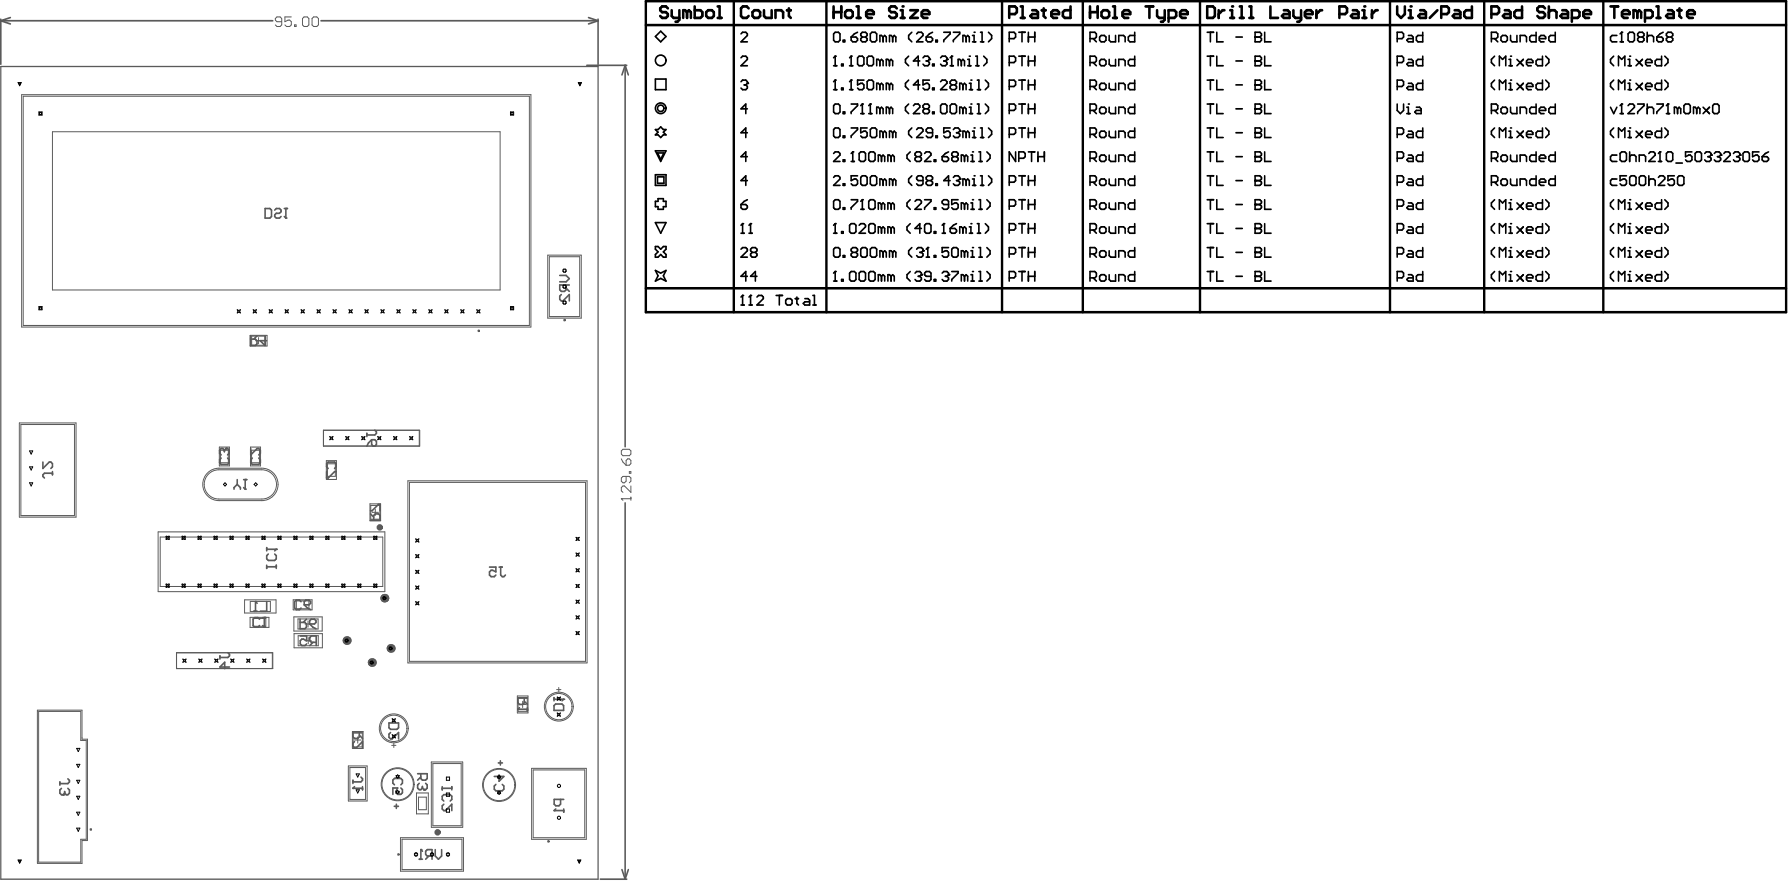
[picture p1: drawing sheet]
<svg xmlns="http://www.w3.org/2000/svg" width="947mm" height="467mm" viewBox="0 0 947 467" stroke-linecap="round" stroke-linejoin="round" font-family="sans-serif">
<g fill="none" stroke="#5a5a5a" stroke-width=".53">
<path d="M149 11h-2h-1l1-2h1l1 1v3l-1 1h-1l-1-1M154 9h-3v2h2h1v2l-1 1h-1l-1-1M156 13h1v1h-1zM160 10l1-1h2v1v3v1h-2l-1-1zM165 10l1-1h2l1 1v3l-1 1h-2l-1-1zM11 50h270v123h-270zM12 51h268v121h-268zM28 70h237v83h-237zM290 135h18v33h-18zM291 136h16v31h-16zM132 177h9v6h-9zM133 178h7v5h-7z"/>
<path d="M137 179v3M135 180h3M10 224h30v50h-30zM11 225h28v48h-28zM116 236h5v10h-5zM117 238h4v7h-4zM133 236h5v10h-5zM133 238h4v7h-4zM171 228h51v8h-51zM222 228v8M110 250l3-2h2h23a9 9 0 0 1 9 8 9 9 0 0 1-8 9h-23a9 9 0 0 1-8-5 9 9 0 0 1 2-10zM110 251l5-2 24-1a8 8 0 0 1 7 8 8 8 0 0 1-7 8h-23a8 8 0 0 1-7-5 8 8 0 0 1 1-8z"/>
<path d="M173 244h5v10h-5zM173 245h4v7h-4zM216 254h95v97h-95zM217 255h93v95h-93zM196 267h5v8h-5zM197 271h3M199 269v4M329 264h5M334 263v2M84 281h120v32h-120zM85 284h118v26h-118zM129 317h17v7h-17z"/>
<path d="M132 318h11v5h-11zM155 317h10v6h-10zM157 318h6v4h-6zM132 327h10v5h-10zM134 327h7v4h-7zM156 326h15v8h-15zM156 335h15v8h-15zM158 327h10v6h-10zM158 336h10v6h-10zM161 330h4M161 339h4M163 328v4"/>
<path d="M163 337v4M93 345h51v9h-51v-9h51v9M20 376h23v15h3v54h-3v12h-23zM20 376h23v16h3v52h-3v12h-23zM274 368h5v9h-5zM274 369h5v7h-5zM275 373h3M277 371v3M295 365h2M296 364v2M186 387h6v9h-6zM187 388h5v7h-5z"/>
<path d="M188 391h3M189 390v3M207 394h3M208 393v2M184 405h10v19h-10zM185 406h8v17h-8zM220 419h7v12h-7zM228 403h17v35h-17zM229 404h15v33h-15zM281 406h29v38h-29zM282 407h27v36h-27zM221 422h5v6h-5z"/>
<path d="M212 443h33v18h-33zM213 444h31v16h-31z"/>
<circle cx="296" cy="374" r="7"/>
<circle cx="296" cy="374" r="8"/>
<circle cx="208" cy="385" r="7"/>
<circle cx="208" cy="385" r="8"/>
<circle cx="210" cy="415" r="8"/>
<circle cx="210" cy="415" r="9"/>
<circle cx="264" cy="415" r="8"/>
<circle cx="264" cy="415" r="9"/>
</g>
<g fill="none" stroke="#5a5a5a" stroke-width=".87">
<path d="M0 11l5 2M0 11h144M0 10v24M5 9l-5 2M170 11h146M311 9l5 2M316 11l-5 2M316 10v24M311 35h21M331 35l1 5M331 35l-2 5M331 35v201"/>
<path d="M331 266v199M264 404h2M265 402v3M209 427h2M210 425v3M329 460l2 5M332 460l-1 5M318 465h14"/>
</g>
<g fill="none" stroke="#5a5a5a" stroke-width=".68">
<circle cx="253" cy="175" r=".3"/>
<circle cx="299" cy="169" r=".3"/>
<circle cx="48" cy="439" r=".3"/>
<circle cx="211" cy="452" r=".3"/>
<circle cx="290" cy="445" r=".3"/>
</g>
<g fill="none" stroke="#5a5a5a" stroke-width="1.7">
<circle cx="201" cy="279" r=".8"/>
<circle cx="232" cy="440" r=".8"/>
</g>
<circle cx="329" cy="264" r=".3" fill="#5a5a5a"/>
<path d="M329 239l1-1h3l1 1v1l-1 1h-3l-1-1zM329 243l2 3M331 244l2-1 1 1v1l-1 1h-2zM331 252v3h-1h-1v-2l1-1h3l1 1v2h-1M333 249h1v1h-1zM334 257v3l-4-3-1 1v2h1M329 264l1 1" fill="none" stroke="#5a5a5a" stroke-width=".53"/>
<g fill="#5a5a5a">
<circle cx="203" cy="316" r="2.2"/>
<circle cx="183" cy="339" r="2.2"/>
<circle cx="197" cy="350" r="2.2"/>
<circle cx="207" cy="343" r="2.2"/>
</g>
<path d="M221 409h5v3l-1 1h-1l-1-1v-3M223 411l-2 2M225 414l1 1v2l-2 1" fill="none" stroke="#5a5a5a" stroke-width=".87"/>
<circle cx="224" cy="418" r=".4" fill="#5a5a5a"/>
<path d="M140 110h3l1 1v4h-1h-3zM145 111l1-1h2l1 1-1 2h-2l-1 1 1 1h2h1M150 110h2M151 110v5M222 414l-1 1v2l1 1 2-1M224 417v1M224 416v1" fill="none" stroke="#5a5a5a" stroke-width=".87"/>
<circle cx="151" cy="115" r=".4" fill="#5a5a5a"/>
<path d="M150 115h1M141 300h5M141 290v1M141 299v2M141 291h5M142 293l-1 1v2h1h3h1v-2l-1-1M146 299v2" fill="none" stroke="#5a5a5a" stroke-width=".87"/>
<circle cx="146" cy="291" r=".4" fill="#5a5a5a"/>
<path d="M146 291h-1M116 347v2M121 345v1v2h-5M121 353h-5l3-3v4M32 414v1M33 417l-1 1v2h1M36 412l1 1-1 1h-4M234 416v2M234 417h5M239 416v2M235 424l-1-1v-2l1-1h3l1 1v2l-1 1M235 425l-1 1v2l1 1h1l3-4v4" fill="none" stroke="#5a5a5a" stroke-width=".87"/>
<circle cx="33" cy="420" r=".4" fill="#5a5a5a"/>
<path d="M296 146h4l1 1-1 2h-4M297 156l-1 1v1l1 1h1l3-3v3M300 151v2l-1 1h-2l-1-1v-2h5M300 152l1 2M34 420h-1M34 419v1M36 417l1 1v2h-1h-2M222 454h2M223 449v5M227 453l-2 1M229 453h-3l-1-1v-2l1-1h3v5M230 449v4l2 1 2-1v-4" fill="none" stroke="#5a5a5a" stroke-width=".87"/>
<circle cx="223" cy="449" r=".4" fill="#5a5a5a"/>
<path d="M293 429h5M297 423v2l-1 1h-2l-1-1v-2h5M298 428v2M223 449l1 1" fill="none" stroke="#5a5a5a" stroke-width=".87"/>
<circle cx="293" cy="429" r=".4" fill="#5a5a5a"/>
<path d="M120 237l1 1v2l-1 1M133 237v4l3-4 2 1v2l-1 1M117 242l-1 1v2l1 1h3l1-1v-2l-1-1M134 242l-1 1v2l1 1h3l1-1v-2l-1-1M159 336h3v3l-1-1-2 1v2h1h1h1M166 340l-2 1M167 340h-2l-1-1v-2l1-1h2v5M294 428l-1 1" fill="none" stroke="#5a5a5a" stroke-width=".87"/>
<circle cx="120" cy="237" r=".4" fill="#5a5a5a"/>
<path d="M119 238v1M119 238l-1-1-2 1v2l1 1M120 237l-1 1M187 413v1M187 417h5M191 411l1 1-1 2h-4M192 416v2" fill="none" stroke="#5a5a5a" stroke-width=".87"/>
<circle cx="187" cy="417" r=".4" fill="#5a5a5a"/>
<g fill="none" stroke="#5a5a5a" stroke-width=".87">
<path d="M135 318v5M141 318v5h-3M134 323h2M188 392l-1 1v2l1 1 4-4v4M190 387v3l-1 1h-1l-1-1v-3h5M190 389l2 2M206 382h5v3l-1 1h-3l-1-1zM207 387l-1 1v2l1 1h1l3-4v4M188 416l-1 1M209 415l-1-1v-1l1-1h3l1 1v1l-1 1M212 417l1 1v1l-1 1h-2v-1v-2h-2v3M262 415v1v1v1h4l1-1v-1l-1-1"/>
<path d="M264 410v3l3-2h-5"/>
</g>
<circle cx="135" cy="318" r=".4" fill="#5a5a5a"/>
<path d="M135 318l1 1M137 328l-1-1h-1l-1 1v3l1 1h1l1-1M139 327h2M140 327v5" fill="none" stroke="#5a5a5a" stroke-width=".87"/>
<circle cx="140" cy="332" r=".4" fill="#5a5a5a"/>
<path d="M139 331l1 1M274 375h5M277 369v3v1h-2l-1-1v-3h5M277 371l2 2M279 374v2" fill="none" stroke="#5a5a5a" stroke-width=".87"/>
<circle cx="274" cy="375" r=".4" fill="#5a5a5a"/>
<path d="M275 374l-1 1M293 373l1-1h3l1 1v3h-5zM293 369v2M293 370h5" fill="none" stroke="#5a5a5a" stroke-width=".87"/>
<circle cx="298" cy="370" r=".4" fill="#5a5a5a"/>
<path d="M126 256l-2 2v1M126 256l1 2v1M126 254v2M129 254h2M130 254v5M196 275h5v-2l-1-1h-1l-1 1v2M196 270h1l3-3h1v3M196 272l2 2M298 370l-1 1" fill="none" stroke="#5a5a5a" stroke-width=".87"/>
<circle cx="130" cy="259" r=".4" fill="#5a5a5a"/>
<g fill="none" stroke="#5a5a5a" stroke-width=".87">
<path d="M133 178v5h2l1-1v-2l-1-1h-2M136 178l-2 1M140 178v5l-2-3h3M194 229v2M197 233h1h1v2l-1 1-1-1zM197 233l-3 3M198 228h1l-1 2h-4M23 244v4l3-4 2 1v2l-1 1M28 249v2M28 250h-4l-1 1 1 2M129 258l1 1M173 249v4h1l3-4h1"/>
<path d="M174 248l-1-1v-2l1-1h3l1 1v2l-1 1M259 300h3v3l-1-1-2 1v1l1 1h2v-1M264 300h2M265 300v4l1 1 1-1M159 318l-1-1h-1l-1 1v4h1h1h1M161 318l1-1h2v2v1h-3zM161 320l3 2M159 328v5h2l1-1v-2l-1-1h-2M162 328l-2 1M164 330l3 3M164 328h1h1l1 1-1 1h-2z"/>
</g>
<path d="M0 35h316v430h-316z" fill="none" stroke="#5a5a5a" stroke-width=".68"/>
<path d="M342 13h603M342 1h603v164h-603zM388 1v164M437 1v164M530 1v164M573 1v164M635 1v164M736 1v164M785 1v164M848 1v164M342 152h603" fill="none" stroke="#000" stroke-width="1.3"/>
<g fill="none" stroke="#000" stroke-width=".87">
<path d="M347 19l3-2 2 2-2 3zM392 18l1-1h2v1v1l-3 3h3M441 18l1-1h2v1v3v1h-2l-1-1zM450 20h3l1 1-1 1h-2l-1-1zM454 17l-4 3M456 20h-1l1 2h2l1-1-1-1M456 20l-1-1 1-2h2l1 1-1 2M456 20h2M461 18v-1h2l1 1v3l-1 1h-2v-1zM467 20l-1-1v3M467 20v2M467 20l1-1 1 1v2"/>
<path d="M472 20l-1-1v3M472 20v2M472 20l1-1 1 1v2M483 17l-2 2v1l2 2M485 18l1-1h2v1v1l-3 3h3M490 20h3v1v1h-2l-1-1zM493 17l-3 3M499 17h4v1l-4 3v1M504 17h4v1l-4 3v1M511 20l-1-1v3M511 20v2M511 20l1-1 1 1v2"/>
<path d="M515 19v3M519 17h1v5M523 17l2 2v1l-2 2M539 17h3M541 17v5M544 20h4M544 17v5M548 17v5M582 20l1-1h1l1 1v1l-1 1h-1l-1-1zM587 19v2l1 1h2v-3M600 17v5h-2l-1-1v-1l1-1h2M639 17h3"/>
<path d="M640 17v5M644 17v5h3M654 20h3M664 17h3l1 1-1 2 1 1-1 1h-3zM664 20h3M669 17v5h4M745 19h2l1 1v2h-3l-1-1 1-1h3M753 17v5h-3l-1-1v-1l1-1h3M794 20l1-1h2l1 1v1l-1 1h-2l-1-1zM799 19v2l1 1h3v-3M813 17v5h-3l-1-1v-1l1-1h3M823 17v5h-3v-1v-1v-1h3"/>
<path d="M856 19h-3l-1 1v1l1 1h3M857 18l1-1v5M862 18v-1h2l1 1v3l-1 1h-2v-1zM867 20v2h2l1-1-1-1M867 20v-1v-2h2l1 1-1 2M867 20h2M872 20v-1h2l1 1v2M872 17v5M877 20h2l1 1-1 1h-1l-1-1zM880 17l-3 3M883 20h-1l1 2h1l1-1-1-1M883 20l-1-1 1-2h1l1 1-1 2"/>
<path d="M883 20h1M392 31l1-1h2v1l-3 4h3M441 35h2M441 31l1-1v5M445 34h1v1h-1zM446 21h1v1h-1zM450 35h1M450 31v-1v5M454 31l1-1h1l1 1v3l-1 1h-1l-1-1zM459 31l1-1h1l1 1v3l-1 1h-1l-1-1zM466 32l-2-1v4M466 32v3"/>
<path d="M466 32v-1l1 1v3M471 32l-2-1v4M471 32v3M471 32l1-1v1v3M481 30l-2 1v2l2 2M487 32h-4l3-2v5M488 31l1-1h2l1 1-1 1M490 32h1M491 32l1 1-1 2h-2l-1-1M493 34h1v1h-1zM495 21h1v1h-1zM498 31l1-1h1l1 1-1 1"/>
<path d="M499 32h1M500 32l1 1-1 2h-1l-1-1M503 35h1M503 31l1-1v5M509 32l-2-1v4M509 32v3M509 32l1-1v1v3M512 35h2M512 31h1v4M515 22h1M516 35h2M516 30h1v5"/>
<path d="M519 22h2M521 30l1 1v2l-1 2M534 20h3v-2v-1h-3v5M534 33h3v-1v-1v-1h-3v5M539 30h3M541 30v5M544 32h4M544 30v5M548 30v5M577 20h2h1v-2l-1-1h-2v5M577 33h2l1-1v-1l-1-1h-2v5M578 20l2 2"/>
<path d="M578 33l2 2M582 32l1-1h1l1 1v2l-1 1h-1l-1-1zM587 31v3l1 1h2v-4M592 22v-3h3v1v2M592 35v-4h3v1v3M600 30v5h-2l-1-1v-2l1-1h2M639 30h3M640 30v5M644 30v5h3M654 32h3M664 30h3l1 1-1 1 1 2-1 1h-3zM664 32h3"/>
<path d="M669 30v5h4M739 20h3h1v-2l-1-1h-3v5M739 33h3l1-1v-1l-1-1h-3v5M745 31h2l1 1v3h-3l-1-1 1-1h3M753 30v5h-3l-1-1v-2l1-1h3M789 20h3h1v-2l-1-1h-3v5M791 30l-2 1v2l2 2M791 20l2 2M793 35v-5l2 1 2-1v5M798 35h2M798 31h1v4M803 31l3 4"/>
<path d="M804 22v-3h3l1 1v2M806 31l-3 4M808 33h3l-1-2h-1l-1 1v2l1 1h1M815 20h3l-1-1h-2v1v1v1h2M816 30v5h-2l-1-1v-2l1-1h2M818 30l2 1v2l-2 2M854 30l-2 1v2l2 2M856 35v-5l2 1 2-1v5M857 22h2M862 35h1M862 31v4M866 31l3 4"/>
<path d="M869 31l-3 4M871 33h3l-1-2h-1l-1 1v2l1 1h1M879 30v5h-2l-1-1v-2l1-1h2M881 30l2 1v2l-2 2M347 42h5v5h-5zM392 43l1-1h2v1v2M394 45h1M395 45v1v1h-2h-1M395 58h-3l3-3v5M441 47h2M441 56l1-1h2v1v3v1h-2l-1-1zM441 43l1-1v5"/>
<path d="M445 47h1h-1zM446 59h1v1h-1zM450 47h1M450 43v-1v5M450 55h4v1l-4 3v1M455 56l1-1v5M457 42h-3v3l1-1 2 1v2h-1h-1h-1M459 43l1-1h1l1 1v4h-1h-1h-1zM460 56l1-1v5M466 45l-2-1v3M466 58l-2-1v3M466 45v2"/>
<path d="M466 58v2M466 45v-1l1 1v2M466 58v-1l1 1v2M471 45l-2-1v3M471 58l-2-1v3M471 45v2M471 58v2M471 45l1-1v1v2M471 58l1-1v1v2M481 42l-2 2v2l2 1M481 55l-2 2v1l2 2M483 56l1-1h2l1 1v1l-4 3h4"/>
<path d="M487 45h-4l3-3v5M489 58h-1l1 2h2l1-1-1-1M489 58l-1-1 1-2h2l1 1-1 2M489 58h2M492 42h-4v3l3-1 1 1v2h-1h-2h-1M493 47h1h-1zM493 59h1v1h-1zM498 43l1-1h1l1 1v1l-3 3h3M498 56l1-1h1l1 1v3l-1 1h-1l-1-1zM503 56l1-1h1l1 1v3l-1 1h-1l-1-1zM504 45l-1 1 1 1h1h1l-1-2M504 45l-1-1 1-2h1l1 1-1 2"/>
<path d="M504 45h1M510 45l-2-1v3M510 58l-2-1v3M510 45v2M510 58v2M510 45v-1l1 1v2M510 58v-1l1 1v2M513 47h2M513 44h1v3M513 57h1v3M517 47h2M517 55h1v5"/>
<path d="M517 42h1v5M521 55l2 2v1l-2 2M521 42l2 2v2l-2 1M534 46h3v-1v-2v-1h-3v5M534 58h3v-2v-1h-3v5M539 55h3M539 42h3M541 42v5M541 55v5M544 45h4M544 58h4M544 42v5"/>
<path d="M544 55v5M548 42v5M548 55v5M577 46h2l1-1v-2l-1-1h-2v5M577 58h2h1v-2l-1-1h-2v5M578 58l2 2M578 46l2 1M582 45l1-1h1l1 1v2h-1h-1h-1zM582 58l1-1h1l1 1v1l-1 1h-1l-1-1zM587 44v3h1h2v-3M587 57v2l1 1h2v-3M592 47v-3h3v1v2"/>
<path d="M600 42v5h-2h-1v-2l1-1h2M600 55v5h-2l-1-1v-1l1-1h2M639 55h3M639 42h3M640 42v5M640 55v5M644 42v5h3M644 55v5h3M654 45h3M654 58h3M664 42h3l1 1-1 2 1 2h-1h-3zM664 55h3l1 1-1 2 1 1-1 1h-3z"/>
<path d="M664 45h3M664 58h3M669 42v5h4M669 55v5h4M739 46h3l1-1v-2l-1-1h-3v5M739 55v3l2 2 2-2v-3M744 57h1v3M745 44h2l1 1v2h-3h-1l1-1h3M749 57h2l1 1v2h-3v-1v-1h3M753 42v5h-3h-1v-2l1-1h3M789 58h3h1v-2l-1-1h-3v5M791 42l-2 2v2l2 1"/>
<path d="M791 58l2 2M793 47v-5l2 2 2-2v5M794 58l1-1h2l1 1v1l-1 1h-2l-1-1zM798 47h2M798 44h1v3M799 57v2l1 1h3v-3M803 44l3 3M806 44l-3 3M808 46h3l-1-2h-1l-1 1v2h1h1M813 55v5h-3l-1-1v-1l1-1h3M815 58h3l-1-1h-2v1v1v1h2M816 42v5h-2h-1v-2l1-1h2"/>
<path d="M818 42l2 2v2l-2 1M823 55v5h-3v-1v-1v-1h3M852 57l2 3 2-3M854 42l-2 2v2l2 1M856 47v-5l2 2 2-2v5M857 56l1-1v5M862 47h1M862 56v-1h2l1 1v1l-3 3h3M862 44v3M866 44l3 3M867 55h3v1l-3 3v1M869 44l-3 3"/>
<path d="M871 46h3l-1-2h-1l-1 1v2h1h1M872 55v5M872 58v-1h2l1 1v2M877 55h3v1l-3 3v1M879 42v5h-2h-1v-2l1-1h2M881 42l2 2v2l-2 1M882 56l1-1v5M888 58l-2-1v3M888 58v2M888 58l1-1v1v2M891 56l1-1h2v1v3v1h-2l-1-1zM898 58l-2-1v3"/>
<path d="M898 58l1-1 1 1v2M898 58v2M901 57l4 3M905 57l-4 3M906 56l1-1h2l1 1v3l-1 1h-2l-1-1zM347 69h1l2-2 1 2h1l-1 1 1 1h-1l-1 2-2-2h-1l1-1zM347 80h5l-2 5zM395 70h-3l3-2v5M441 69l1-1h2v1v3v1h-2l-1-1zM446 72h1v1h-1zM450 68h4v1l-4 3v1M455 60h2"/>
<path d="M459 68h-4v2l2-1 2 1v2l-1 1h-2l-1-1M460 60h1M461 69v-1h2l1 1v3l-1 1h-2v-1zM467 70l-1-1v4M467 70v3M467 70l1-1 1 1v3M472 70l-1-1v4M472 70v3M472 70l1-1 1 1v3M483 68l-2 1v2l2 2M485 69l1-1h2v1l-3 4h3M493 70h-2l-1-1 1-1h2v1v3v1h-2l-1-1"/>
<path d="M495 72h1v1h-1zM503 68h-4v2l2-1 2 1v2l-1 1h-2l-1-1M504 69l1-1h2l1 1-1 1M506 70h1M507 70l1 1-1 2h-2l-1-1M511 70l-1-1v4M511 70v3M511 70l1-1 1 1v3M513 60h2M515 73h1M515 69v4M517 60h2"/>
<path d="M519 73h2M519 68h1v5M523 68l2 1v2l-2 2M534 71h3v-1v-1v-1h-3v5M539 68h3M541 68v5M544 70h4M544 68v5M548 68v5M577 71h2l1-1v-1l-1-1h-2v5M578 71l2 2M582 70l1-1h1l1 1v2l-1 1h-1l-1-1z"/>
<path d="M587 69v3l1 1h2v-4M592 60v-3h3v1v2M592 73v-4h3v1v3M600 68v5h-2l-1-1v-2l1-1h2M639 68h3M640 68v5M644 68v5h3M654 70h3M664 68h3l1 1-1 1 1 2-1 1h-3zM664 70h3M669 68v5h4M739 71h3l1-1v-1l-1-1h-3v5"/>
<path d="M744 60h2M745 69h2l1 1v3h-3l-1-1 1-1h3M753 68v5h-3l-1-1v-2l1-1h3M791 68l-2 1v2l2 2M793 73v-5l2 1 2-1v5M798 73h2M798 69h1v4M803 69l3 4M804 60v-3h3l1 1v2M806 69l-3 4M808 71h3l-1-2h-1l-1 1v2l1 1h1M816 68v5h-2l-1-1v-2l1-1h2"/>
<path d="M818 68l2 1v2l-2 2M854 68l-2 1v2l2 2M856 73v-5l2 1 2-1v5M857 60h2M862 69v4M862 73h1M866 69l3 4M869 69l-3 4M871 71h3l-1-2h-1l-1 1v2l1 1h1M879 68v5h-2l-1-1v-2l1-1h2M881 68l2 1v2l-2 2M882 60h1"/>
<path d="M347 92h5v6h-5zM348 81h3l-1 3zM348 94h3v3h-3zM395 83h-3l3-3v5M395 96h-3l3-3v5M441 94l1-1h2v1v1l-3 3h3M441 81l1-1h2v1v1l-3 3h3M446 97h1v1h-1zM446 85h1h-1zM450 85h2M450 81l1-1v5M454 93h-4v3l2-1 2 1v1l-1 1h-2l-1-1"/>
<path d="M455 81v-1h2l1 1v4h-1h-2zM455 94l1-1h2l1 1v3l-1 1h-2l-1-1zM460 81l1-1h1l1 1v4h-1h-1h-1zM461 94v-1h2l1 1v3l-1 1h-2v-1zM466 83l-1-1v3M466 83v2M466 83l1-1 1 1v2M467 96l-1-1v3M467 96v2M467 96l1-1 1 1v2M472 83l-2-1v3M472 83v2"/>
<path d="M472 83v-1l1 1v2M472 96l-1-1v3M472 96v2M472 96l1-1 1 1v2M482 80l-2 2v2l2 1M483 93l-2 2v1l2 2M485 83l-1 1 1 1h2h1l-1-2M485 83l-1-1 1-2h2l1 1-1 2M485 83h2M488 96h-2l-1-1 1-2h2v1v3v1h-2l-1-1M489 81l1-1h2l1 1v1l-4 3h4M491 96h-1l1 2h2v-1v-1"/>
<path d="M491 96l-1-1 1-2h2v1v2M491 96h2M494 85h1h-1zM495 97h1v1h-1zM499 83h2l1 2h-1h-2zM502 80l-3 3M503 96h-4l3-3v5M504 83v1v1h2h1l-1-2M504 83v-1v-2h2l1 1-1 2M504 83h2M504 94l1-1h2l1 1-1 2M506 96h1"/>
<path d="M507 96h1l-1 2h-2l-1-1M510 83l-1-1v3M510 83l1-1 1 1v2M510 83v2M511 96l-1-1v3M511 96v2M511 96l1-1 1 1v2M514 82h1v3M514 85h1M515 98h1M515 95v3M518 85h2"/>
<path d="M518 80h1v5M519 98h2M519 93h1v5M522 80l2 2v2l-2 1M523 93l2 2v1l-2 2M534 96h3v-2v-1h-3v5M537 80v5l-3-5v5M539 84h3v-1v-2v-1h-3v5M539 93h3M541 93v5M544 80h4M544 96h4"/>
<path d="M544 93v5M546 80v5M548 93v5M549 83h4M549 80v5M553 80v5M577 84h2l1-1v-2l-1-1h-2v5M577 96h2h1v-2l-1-1h-2v5M578 84l2 1M578 96l2 2M582 96l1-1h1l1 1v1l-1 1h-1l-1-1zM582 83l1-1h1l1 1v2h-1h-1h-1z"/>
<path d="M587 95v2l1 1h2v-3M587 82v3h1h2v-3M592 85v-3h3v1v2M592 98v-3h3v1v2M600 93v5h-2l-1-1v-1l1-1h2M600 80v5h-2h-1v-2l1-1h2M639 80h3M639 93h3M640 80v5M640 93v5M644 93v5h3M644 80v5h3"/>
<path d="M654 83h3M654 96h3M664 93h3l1 1-1 2 1 1-1 1h-3zM664 80h3l1 1-1 2 1 2h-1h-3zM664 83h3M664 96h3M669 93v5h4M669 80v5h4M739 84h3l1-1v-2l-1-1h-3v5M739 96h3h1v-2l-1-1h-3v5M745 95h2l1 1v2h-3l-1-1 1-1h3M745 82h2l1 1v2h-3h-1l1-1h3"/>
<path d="M753 93v5h-3l-1-1v-1l1-1h3M753 80v5h-3h-1v-2l1-1h3M789 84h3l1-1v-2l-1-1h-3v5M789 96h3h1v-2l-1-1h-3v5M791 84l2 1M791 96l2 2M794 96l1-1h2l1 1v1l-1 1h-2l-1-1zM794 83l1-1h2l1 1v2h-1h-2h-1zM799 95v2l1 1h3v-3M799 82v3h1h3v-3M804 85v-3h3l1 1v2M804 98v-3h3l1 1v2"/>
<path d="M813 93v5h-3l-1-1v-1l1-1h3M813 80v5h-3h-1v-2l1-1h3M815 96h3l-1-1h-2v1v1v1h2M815 84h3l-1-2h-2v1v2h2M823 93v5h-3v-1v-1v-1h3M823 80v5h-3v-2v-1h3M856 95h-3l-1 1v1l1 1h3M856 82h-3l-1 1v2h1h3M857 81l1-1h2l1 1v4h-1h-2h-1zM861 93h-4v3l3-1 1 1v1l-1 1h-2l-1-1M862 94l1-1h2l1 1v3l-1 1h-2l-1-1zM862 80v5"/>
<path d="M862 83l1-1h2l1 1v2M867 94l1-1h2l1 1v3l-1 1h-2l-1-1zM867 85v-3h3l1 1v2M872 81l1-1h2l1 1v1l-4 3h4M872 96l1-1h2l1 1v2M872 93v5M878 94v-1h2l1 1v1l-3 3h3M878 85h1M878 81v-1v5M882 81l1-1h1l1 1v4h-1h-1h-1zM886 93h-3v3l1-1 2 1v1l-1 1h-2v-1M887 86h3"/>
<path d="M888 94l1-1h1l1 1v3l-1 1h-1l-1-1zM895 80h-3v3l2-1 1 1v2h-1h-1h-1M897 81l1-1h2v1v4h-2h-1zM902 81l1-1h2v1v2M904 83h1M905 83v1v1h-2h-1M907 81l1-1h2l1 1-1 2M909 83h1M910 83l1 1-1 1h-2h-1M912 81l1-1h2l1 1v1l-4 3h4M917 81l1-1h2l1 1-1 2M919 83h1"/>
<path d="M920 83l1 1-1 1h-2h-1M922 81l1-1h2l1 1v4h-1h-2h-1zM931 80h-4v3l2-1 2 1v2h-1h-2h-1M932 83h3l1 2h-1h-2h-1zM936 80l-4 3M347 107h1v-2h3v2h1v2h-1v2h-3v-2h-1zM347 118h5l-2 5zM392 108h3v2v1h-2l-1-1zM392 119l1-1v5M395 106l-3 2M396 119l1-1v5M441 107l1-1h2v1v3v1h-2l-1-1z"/>
<path d="M441 119l1-1v5M446 110h1v1h-1zM450 119v-1h2l1 1v4h-1h-2zM450 106h4v1l-4 3v1M455 119v-1h2l1 1v1l-3 3h3M455 111h2M455 107l1-1v5M460 107l1-1h1l1 1v3l-1 1h-1l-1-1zM460 119l1-1h1l1 1v4h-1h-1h-1zM466 108l-1-1v4M466 108l1-1 1 1v3M466 108v3"/>
<path d="M472 108l-2-1v4M472 108v-1l1 1v3M472 108v3M482 118l-2 2v2l2 1M482 106l-2 1v2l2 2M484 107l1-1h2l1 1-4 4h4M489 119l1-1h2l1 1v4h-1h-2h-1zM489 106h4v1l-4 3v1M494 110h1v1h-1zM499 119v-1v5M502 108h-3v-1v-1h2l1 1v3l-1 1h-2v-1M506 118l-3 3"/>
<path d="M507 106h-3v2l1-1 2 1v2l-1 1h-2v-1M510 108l-1-1v4M510 108v3M510 108l1-1 1 1v3M514 111h1M514 107h1v4M517 118h1v5M518 111h2M518 106h1v5M521 118l2 2v2l-2 1M522 106l2 1v2l-2 2M534 109h3v-1v-1v-1h-3v5"/>
<path d="M539 106h3M539 118h3M541 106v5M541 118v5M544 108h4M544 106v5M544 118v5M548 106v5M548 118v5M577 109h2l1-1v-1l-1-1h-2v5M578 109l2 2M582 108l1-1h1l1 1v2l-1 1h-1l-1-1z"/>
<path d="M587 107v3l1 1h2v-4M592 111v-4h3v1v3M600 106v5h-2l-1-1v-2l1-1h2M600 118v5h-2h-1v-2l1-1h2M639 106h3M639 118h3M640 106v5M640 118v5M644 106v5h3M644 118v5h3M654 108h3M664 106h3l1 1-1 1 1 2-1 1h-3z"/>
<path d="M664 118h3l1 1-1 2 1 2h-1h-3zM664 108h3M669 106v5h4M669 118v5h4M739 109h3l1-1v-1l-1-1h-3v5M745 107h2l1 1v3h-3l-1-1 1-1h3M753 106v5h-3l-1-1v-2l1-1h3M753 118v5h-3h-1v-2l1-1h3M791 106l-2 1v2l2 2M791 118l-2 2v2l2 1M793 111v-5l2 1 2-1v5M798 111h2"/>
<path d="M798 107h1v4M803 107l3 4M806 107l-3 4M808 109h3l-1-2h-1l-1 1v2l1 1h1M816 106v5h-2l-1-1v-2l1-1h2M816 118v5h-2h-1v-2l1-1h2M818 118l2 2v2l-2 1M818 106l2 1v2l-2 2M854 106l-2 1v2l2 2M854 118l-2 2v2l2 1M856 111v-5l2 1 2-1v5M862 111h1"/>
<path d="M862 107v4M866 107l3 4-2-2M869 107l-3 4M871 109h3l-1-2h-1l-1 1v2l1 1h1M879 106v5h-2l-1-1v-2l1-1h2M879 118v5h-2h-1v-2l1-1h2M881 106l2 1v2l-2 2M881 118l2 2v2l-2 1M347 130h1l2 2 1-2h1v2l-1 1 1 2v1h-1l-1-1-2 1h-1v-1l1-2-1-1zM392 132l1-1h2v1v1l-3 3h3M392 123h2M396 123h2"/>
<path d="M398 134h-1l1 2h2l1-1-1-1M398 134l-1-1 1-2h2l1 1-1 2M398 134h2M441 132l1-1h2v1v3v1h-2l-1-1zM441 123h2M445 123h1h-1zM446 135h1v1h-1zM451 134h-1l1 2h2l1-1-1-1M451 134l-1-1 1-2h2l1 1-1 2M451 134h2M455 132l1-1h2l1 1v3l-1 1h-2l-1-1zM461 132v-1h2l1 1v3l-1 1h-2v-1z"/>
<path d="M466 121l-1-1v3M466 121v2M466 121l1-1 1 1v2M467 134l-1-1v3M467 134v2M467 134l1-1 1 1v2M472 121l-2-1v3M472 121v2M472 121v-1l1 1v2M472 134l-1-1v3M472 134v2M472 134l1-1 1 1v2"/>
<path d="M483 131l-2 2v1l2 2M485 132l1-1h2v1v2M487 134h1M488 134v2h-2l-1-1M488 121h-4l3-3v5M490 136h2M490 132l1-1v5M494 135h1v1h-1zM494 123h1h-1zM499 123h1M502 131h-3v3l2-1 1 1v1l-1 1h-2v-1M503 121h2l1 2h-1h-1h-1z"/>
<path d="M504 132v-1h2l1 1v3l-1 1h-2v-1zM510 121l-2-1v3M510 121v2M510 121v-1l1 1v2M510 134l-1-1v3M510 134v2M510 134l1-1 1 1v2M513 123h2M513 120h1v3M514 136h1M514 133h1v3M517 123h2"/>
<path d="M518 136h2M518 131h1v5M522 131l2 2v1l-2 2M534 122h3v-1v-2v-1h-3v5M534 134h3v-2v-1h-3v5M539 131h3M541 131v5M544 121h4M544 134h4M544 131v5M548 131v5M577 122h2l1-1v-2l-1-1h-2v5"/>
<path d="M577 134h2h1v-2l-1-1h-2v5M578 122l2 1M578 134l2 2M582 134l1-1h1l1 1v1l-1 1h-1l-1-1zM582 121l1-1h1l1 1v2h-1h-1h-1zM587 133v2l1 1h2v-3M587 120v3h1h2v-3M592 123v-3h3v1v2M592 136v-3h3v1v2M600 131v5h-2l-1-1v-1l1-1h2M639 131h3M640 131v5"/>
<path d="M644 131v5h3M654 121h3M654 134h3M664 131h3l1 1-1 2 1 1-1 1h-3zM664 121h3M664 134h3M669 131v5h4M739 122h3l1-1v-2l-1-1h-3v5M739 134h3h1v-2l-1-1h-3v5M745 133h2l1 1v2h-3l-1-1 1-1h3M745 120h2l1 1v2h-3h-1l1-1h3M753 131v5h-3l-1-1v-1l1-1h3"/>
<path d="M791 131l-2 2v1l2 2M793 123v-5l2 2 2-2v5M793 136v-5l2 2 2-2v5M798 136h2M798 123h2M798 120h1v3M798 133h1v3M803 120l3 3M803 133l3 3M806 133l-3 3M806 120l-3 3M808 134h3l-1-1h-1l-1 1v1l1 1h1"/>
<path d="M808 122h3l-1-2h-1l-1 1v2h1h1M816 131v5h-2l-1-1v-1l1-1h2M818 131l2 2v1l-2 2M854 131l-2 2v1l2 2M856 123v-5l2 2 2-2v5M856 136v-5l2 2 2-2v5M862 136h1M862 120v3M862 133v3M862 123h1M866 120l3 3M866 133l3 3"/>
<path d="M869 120l-3 3M869 133l-3 3M871 134h3l-1-1h-1l-1 1v1l1 1h1M871 122h3l-1-2h-1l-1 1v2h1h1M879 131v5h-2l-1-1v-1l1-1h2M881 131l2 2v1l-2 2M347 143l3 1 2-1-1 3 1 3-2-2-3 2 1-3zM392 157l1-1v5M395 146h-3l3-2v5M396 157l1-1v5M401 146h-4l3-2v5M401 157v-1h2l1 1v1l-3 3h3"/>
<path d="M411 156h3M412 156v5M416 159l1-1h1l1 1v1l-1 1h-1l-1-1zM421 158h2M422 157v3l1 1M426 158h2v1v2h-2l-1-1h1h2M430 156h1v5M441 149h2M441 144h1v5M445 148h1v1h-1zM450 144h2h1v4l-1 1h-2v-1zM455 144h2h1v4l-1 1h-2v-1z"/>
<path d="M460 144h1h1h1v4l-1 1h-1l-1-1zM466 146l-1-1v4M466 146l1-1 1 1v3M466 146v3M472 146l-2-1v4M472 146v3M472 146v-1l1 1v3M482 144l-2 1v2l2 2M484 144h1h2h1l-1 2M486 146h1M487 146l1 1-1 2h-2l-1-1M493 146h-3l-1-1 1-1h2h1v4l-1 1h-2l-1-1"/>
<path d="M494 148h1v1h-1zM499 144h2h1l-1 2M500 146h1M501 146l1 1-1 2h-2v-1M504 144h3l-3 4v1M510 146l-1-1v4M510 146v3M510 146l1-1 1 1v3M514 149h1M514 145h1v4M518 149h2M518 144h1v5"/>
<path d="M522 144l2 1v2l-2 2M534 147h3v-1v-2h-3v5M539 144h3M541 144v5M544 146h4M544 144v5M548 144v5M577 147h2l1-1v-2h-1h-2v5M578 147l2 2M582 146l1-1h1l1 1v2l-1 1h-1l-1-1zM587 145v3l1 1h2v-4M592 149v-4h3v1v3"/>
<path d="M600 144v5h-2l-1-1v-2l1-1h2M639 144h3M640 144v5M644 144v5h3M654 146h3M664 144h3h1l-1 2 1 2-1 1h-3zM664 146h3M669 144v5h4M739 147h3l1-1v-2h-1h-3v5M745 145h2l1 1v3h-3l-1-1 1-1h3M753 144v5h-3l-1-1v-2l1-1h3M791 144l-2 1v2l2 2"/>
<path d="M793 149v-5l2 1 2-1v5M798 149h2M798 145h1v4M803 145l3 4M806 145l-3 4M808 147h3l-1-2h-1l-1 1v2l1 1h1M816 144v5h-2l-1-1v-2l1-1h2M818 144l2 1v2l-2 2M854 144l-2 1v2l2 2M856 149v-5l2 1 2-1v5M862 145v4M862 149h1"/>
<path d="M866 145l3 4M869 145l-3 4M871 147h3l-1-2h-1l-1 1v2l1 1h1M879 144v5h-2l-1-1v-2l1-1h2M881 144l2 1v2l-2 2M392 161h2M396 161h2M430 161h2"/>
<circle cx="350" cy="32" r="2.8"/>
<circle cx="350" cy="57" r="1.7"/>
<circle cx="350" cy="57" r="2.8"/>
</g>
<g fill="none" stroke="#000" stroke-width=".53">
<path d="M10 44h1l-1 1zM11 44h-1v1M21 59h1v2h-1zM21 60h1v1h-1zM270 59h2v2h-2zM270 60h1v1h-1zM306 44h2l-1 1zM306 44h1v1M298 143l1-1 1 2h-2zM298 151h1l1 1h-2zM298 160l1-1 1 1-2 1zM21 162h1v2h-1z"/>
<path d="M21 163h1v1h-1zM126 164h1v1v1l-1-1v1v-1zM134 164h1h1l-1 1 1 1-1-1-1 1v-1zM142 164h1h1v1v1l-1-1-1 1 1-1zM151 164h1h1l-1 1 1 1-1-1-1 1v-1zM159 164h1h1v1v1l-1-1-1 1 1-1zM168 164h1v1v1v-1l-1 1v-1zM176 164h1h1l-1 1 1 1-1-1-1 1 1-1zM185 164h1v1v1v-1l-1 1v-1zM193 164h1h1l-1 1 1 1-1-1-1 1 1-1zM202 164h1v1v1l-1-1v1v-1zM210 164h1h1l-1 1 1 1-1-1-1 1v-1z"/>
<path d="M218 164h1h1v1v1l-1-1-1 1 1-1zM227 164h1h1l-1 1 1 1-1-1-1 1v-1zM235 164h1h1v1v1l-1-1-1 1 1-1zM244 164h1h1l-1 1 1 1-1-1-1 1v-1zM252 164h1h1v1v1l-1-1-1 1 1-1zM270 162h2v2h-2zM270 163h1v1h-1zM16 239h1l-1 1zM175 231h1v1v1l-1-1v1v-1zM183 231h1h1l-1 1 1 1-1-1-1 1v-1zM191 231h1h1v1v1l-1-1-1 1 1-1zM200 231h1h1l-1 1 1 1-1-1-1 1v-1z"/>
<path d="M208 231h1h1v1v1l-1-1-1 1 1-1zM217 231h1v1v1v-1l-1 1v-1zM16 255h1l-1 2zM16 247h1l-1 2zM118 256l1-1 1 1-1 1zM134 256l1-1 1 1-1 1zM88 284h1h1l-1 1h1h-1h-1zM96 284h1h1v1h-1h-1h1zM105 284h1v1h-1zM113 284h1h1v1h-1h-1h1zM122 284h1v1h-1zM130 284h1h1l-1 1h1h-1h-1h1z"/>
<path d="M139 284h1v1h-1zM147 284h1h1l-1 1h1h-1h-1zM155 284h1h1v1h-1h-1h1zM164 284h1h1l-1 1h1h-1h-1zM172 284h1h1v1h-1h-1h1zM181 284h1h1l-1 1h1h-1h-1zM189 284h1h1v1h-1h-1h1zM198 284h1v1h-1zM220 285h1h1l-1 1 1 1-1-1-1 1v-1zM220 293l1 1 1-1-1 1 1 1h-1h-1v-1zM305 284l1 1 1-1-1 1 1 1-1-1-1 1v-1zM305 293h1h1h-1l1 1h-1h-1v-1z"/>
<path d="M88 309h1h1l-1 1 1 1-1-1-1 1v-1zM96 309h1h1v1v1l-1-1-1 1 1-1zM105 309h1v1v1v-1l-1 1v-1zM113 309h1h1v1v1l-1-1-1 1 1-1zM122 309h1v1v1v-1l-1 1v-1zM130 309h1h1l-1 1 1 1-1-1-1 1 1-1zM139 309h1v1v1l-1-1v1v-1zM147 309h1h1l-1 1 1 1-1-1-1 1v-1zM155 309h1h1v1v1l-1-1-1 1 1-1zM164 309h1h1l-1 1 1 1-1-1-1 1v-1zM172 309h1h1v1v1l-1-1-1 1 1-1zM181 309h1h1l-1 1 1 1-1-1-1 1v-1z"/>
<path d="M189 309h1h1v1v1l-1-1-1 1 1-1zM198 309h1v1v1v-1l-1 1v-1zM220 318l1 1 1-1-1 1 1 1h-1h-1v-1zM220 310h1h1l-1 1 1 1-1-1-1 1v-1zM220 302h1h1l-1 1h1h-1h-1zM305 317l1 1 1-1-1 1 1 1h-1h-1v-1zM305 309l1 1 1-1-1 1 1 1-1-1-1 1v-1zM305 301h1h1l-1 1 1 1-1-1-1 1v-1zM305 334h1h1l-1 1 1 1-1-1-1 1v-1zM305 326h1h1l-1 1h1h-1h-1zM97 349h1v1h-1v-1zM105 349h1h1h-1l1 1h-1h-1l1-1z"/>
<path d="M114 349h1v1h-1v-1zM122 349h1h1h-1l1 1h-1h-1l1-1zM131 349h1v1h-1v-1zM139 349h1h1h-1l1 1h-1h-1v-1zM295 377l1 1 1-1-1 1 1 1-1-1-1 1v-1zM295 369h1h1l-1 1h1h-1h-1zM41 396h1l-1 2zM208 380v1l1-1v1v1l-1-1v1v-1zM208 389h1v1h-1v-1zM41 413h1l-1 1zM41 404h1l-1 2zM188 409h2l-1 2z"/>
<path d="M188 418h2l-1 1zM210 410h1v1l-1 1v-1zM210 419v-1l1 1-1 1v-1zM236 419h2v2h-2zM236 411h2v2h-2zM263 419h1h1v1h-1h-1l1-1zM263 411l1-1 1 1-1 1-1-1h1zM41 438h1l-1 2zM41 430h1l-1 1zM41 421h1l-1 2zM236 428h2v2h-2zM10 455h1l-1 2z"/>
<path d="M10 455h1l-1 1zM219 452l2-1v1l-1 1zM228 452l1-1v1l-1 1zM236 452l1-1 1 1-1 1zM306 455h1v2zM306 455h1v1z"/>
<circle cx="203" cy="316" r=".5"/>
<circle cx="203" cy="316" r=".8"/>
<circle cx="183" cy="339" r=".5"/>
<circle cx="183" cy="339" r=".8"/>
<circle cx="197" cy="350" r=".5"/>
<circle cx="197" cy="350" r=".8"/>
<circle cx="207" cy="343" r=".5"/>
<circle cx="207" cy="343" r=".8"/>
<circle cx="296" cy="416" r=".8"/>
<circle cx="296" cy="433" r=".8"/>
</g>
<g fill="none" stroke="#000" stroke-width="1.4">
<path d="M353 4l-1-1h-2l-1 1v1l1 1h2l1 1v1l-1 1h-2l-1-1M355 5v3l1 1h3M359 5v5l-1 1h-1M364 6l-1-1h-1v4M364 6l1-1 1 1v3M364 6v3M368 3v6h3l1-1v-2l-1-1h-3M374 6l1-1h2l1 1v2l-1 1h-2l-1-1zM380 3h1v6M380 9h2M396 4l-1-1h-2l-1 1v4l1 1h2l1-1M398 6l1-1h2l1 1v2l-1 1h-2l-1-1z"/>
<path d="M404 5v3l1 1h3v-4M410 9v-4h3l1 1v3M416 5h2M417 4v4l1 1M441 6h4M441 3v6M445 3v6M447 6l1-1h2l1 1v2l-1 1h-2l-1-1zM453 3h1v6M453 9h2M458 7h4v-1l-1-1h-2l-1 1v2l1 1h2M475 4l-1-1h-2l-1 1v1l1 1h2l1 1v1l-1 1h-2l-1-1"/>
<path d="M477 9h2M477 5h1v4M482 5h4l-4 4h4M488 7h4v-1l-1-1h-2l-1 1v2l1 1h2M534 7h3l1-1v-2l-1-1h-3v6M540 3h1v6M540 9h2M546 5h2l1 1v3h-3l-1-1 1-1h3M551 5h2M552 4v4l1 1M556 7h4v-1l-1-1h-2l-1 1v2l1 1h2M566 3v6h-3l-1-1v-2l1-1h3"/>
<path d="M577 6h4M577 3v6M581 3v6M583 6l1-1h2l1 1v2l-1 1h-2l-1-1zM589 3h1v6M589 9h2M594 7h4v-1l-1-1h-2l-1 1v2l1 1h2M606 3h4M608 3v6M612 5v3l1 1h3M616 5v5l-1 1h-1M618 9h3l1-1v-2l-1-1h-3v6"/>
<path d="M624 7h4v-1l-1-1h-2l-1 1v2l1 1h2M639 3h3l1 1v4l-1 1h-3zM645 5v4M648 5h-1l-2 2M651 9h2M651 5h1v4M656 3h1v6M656 9h2M661 3h1v6M661 9h2M672 3v6h4M679 5h2l1 1v3h-3l-1-1 1-1h3"/>
<path d="M684 5v3l1 1h3M688 5v5l-1 1h-1M691 7h4v-1l-1-1h-2l-1 1v2l1 1h2M697 5v4M700 5h-1l-2 2M709 7h3l1-1v-2l-1-1h-3v6M716 5h2l1 1v3h-3l-1-1 1-1h3M721 9h2M721 5h1v4M726 5v4M729 5h-1l-2 2M739 3v4l2 2 2-2v-4"/>
<path d="M745 9h2M745 5h1v4M752 5h2l1 1v3h-3l-2-1 2-1h3M761 5l-4 4M763 7h3l1-1v-2l-1-1h-3v6M770 5h2l1 1v3h-3l-1-1 1-1h3M779 3v6h-3l-1-1v-2l1-1h3M789 7h3l1-1v-2l-1-1h-3v6M796 5h2l1 1v3h-3l-1-1 1-1h3M805 3v6h-3l-1-1v-2l1-1h3M818 4l-1-1h-2l-1 1v1l1 1h2l1 1v1l-1 1h-2l-1-1M820 6l1-1h2l1 1v3"/>
<path d="M820 3v6M827 5h2l1 1v3h-3l-1-1 1-1h3M832 9h3l1-1v-2l-1-1h-3v6M838 7h4v-1l-1-1h-2l-1 1v2l1 1h2M852 3h4M854 3v6M858 7h4v-1l-1-1h-2l-1 1v2l1 1h2M866 6l-1-1h-1v4M866 6v3M866 6l1-1 1 1v3M870 9h4l1-1v-2l-1-1h-4v6M877 3h1v6"/>
<path d="M877 9h2M883 5h2l1 1v3h-3l-1-1 1-1h3M888 5h2M889 4v4l1 1M893 7h4v-1l-1-1h-2l-1 1v2l1 1h2"/>
</g>
<g fill="#000">
<circle cx="478" cy="3" r=".7"/>
<circle cx="515" cy="17" r=".4"/>
<circle cx="652" cy="3" r=".7"/>
<circle cx="664" cy="20" r=".4"/>
<circle cx="722" cy="3" r=".7"/>
<circle cx="746" cy="3" r=".7"/>
<circle cx="858" cy="17" r=".4"/>
<circle cx="442" cy="30" r=".4"/>
<circle cx="450" cy="30" r=".4"/>
<circle cx="492" cy="31" r=".4"/>
<circle cx="501" cy="31" r=".4"/>
<circle cx="504" cy="30" r=".4"/>
<circle cx="513" cy="30" r=".4"/>
<circle cx="664" cy="32" r=".4"/>
<circle cx="799" cy="30" r=".4"/>
<circle cx="862" cy="30" r=".4"/>
<circle cx="395" cy="44" r=".4"/>
<circle cx="442" cy="42" r=".4"/>
<circle cx="450" cy="42" r=".4"/>
<circle cx="456" cy="55" r=".4"/>
<circle cx="461" cy="55" r=".4"/>
<circle cx="514" cy="42" r=".4"/>
<circle cx="514" cy="55" r=".4"/>
<circle cx="664" cy="58" r=".4"/>
<circle cx="664" cy="45" r=".4"/>
<circle cx="745" cy="55" r=".4"/>
<circle cx="799" cy="42" r=".4"/>
<circle cx="858" cy="55" r=".4"/>
<circle cx="862" cy="42" r=".4"/>
<circle cx="883" cy="55" r=".4"/>
<circle cx="508" cy="69" r=".4"/>
<circle cx="515" cy="68" r=".4"/>
<circle cx="664" cy="70" r=".4"/>
<circle cx="799" cy="68" r=".4"/>
<circle cx="862" cy="68" r=".4"/>
<circle cx="451" cy="80" r=".4"/>
<circle cx="508" cy="95" r=".4"/>
<circle cx="515" cy="80" r=".4"/>
<circle cx="515" cy="93" r=".4"/>
<circle cx="664" cy="96" r=".4"/>
<circle cx="664" cy="83" r=".4"/>
<circle cx="878" cy="80" r=".4"/>
<circle cx="905" cy="82" r=".4"/>
<circle cx="911" cy="82" r=".4"/>
<circle cx="921" cy="82" r=".4"/>
<circle cx="393" cy="118" r=".4"/>
<circle cx="397" cy="118" r=".4"/>
<circle cx="442" cy="118" r=".4"/>
<circle cx="456" cy="106" r=".4"/>
<circle cx="499" cy="118" r=".4"/>
<circle cx="514" cy="118" r=".4"/>
<circle cx="515" cy="106" r=".4"/>
<circle cx="664" cy="108" r=".4"/>
<circle cx="799" cy="106" r=".4"/>
<circle cx="799" cy="118" r=".4"/>
<circle cx="862" cy="106" r=".4"/>
<circle cx="862" cy="118" r=".4"/>
<circle cx="488" cy="133" r=".4"/>
<circle cx="491" cy="131" r=".4"/>
<circle cx="515" cy="131" r=".4"/>
<circle cx="664" cy="134" r=".4"/>
<circle cx="664" cy="121" r=".4"/>
<circle cx="799" cy="131" r=".4"/>
<circle cx="862" cy="131" r=".4"/>
<circle cx="393" cy="156" r=".4"/>
<circle cx="397" cy="156" r=".4"/>
<circle cx="442" cy="144" r=".4"/>
<circle cx="488" cy="145" r=".4"/>
<circle cx="502" cy="145" r=".4"/>
<circle cx="515" cy="144" r=".4"/>
<circle cx="664" cy="146" r=".4"/>
<circle cx="799" cy="144" r=".4"/>
<circle cx="862" cy="144" r=".4"/>
</g>
</svg>
